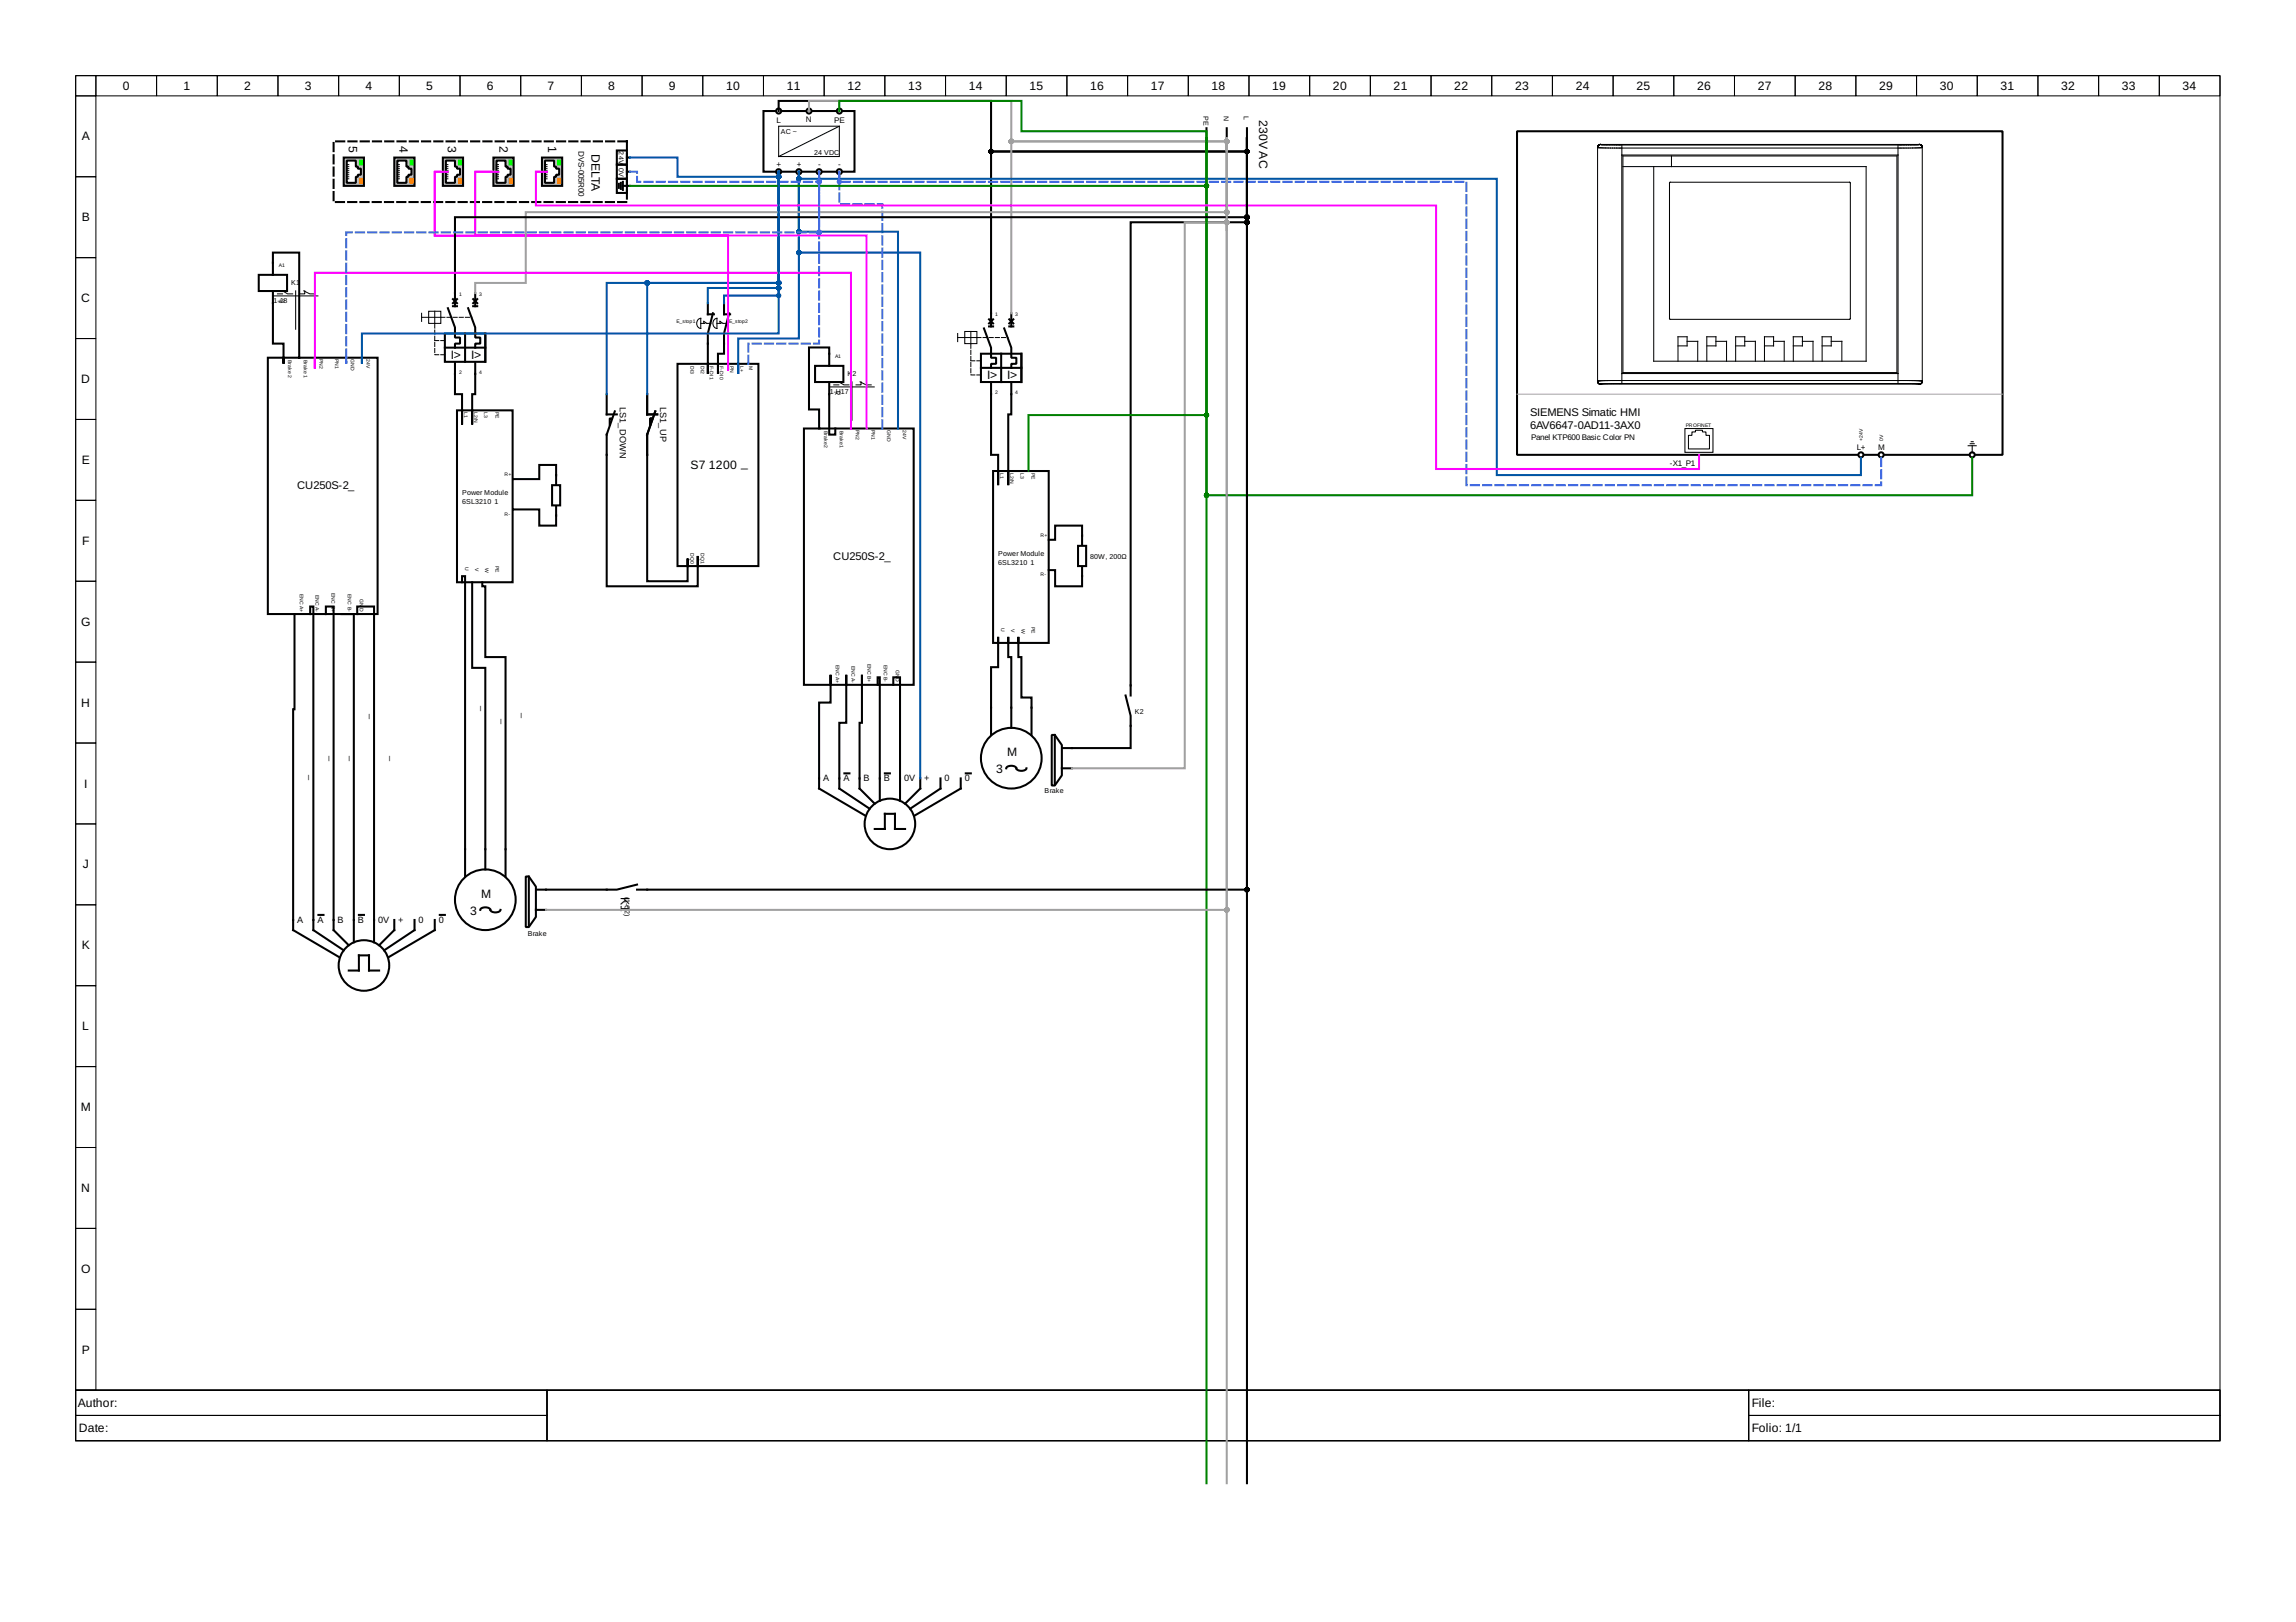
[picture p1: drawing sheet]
<svg xmlns="http://www.w3.org/2000/svg" width="297mm" height="210mm" viewBox="0 0 297 210" stroke-linecap="round" stroke-linejoin="round" font-family="sans-serif">
<defs><g id="words">
<g font-size="1.6">
<text x="15.9" y="11.6">0</text>
<text x="23.7" y="11.6">1</text>
<text x="31.6" y="11.6">2</text>
<text x="39.4" y="11.6">3</text>
<text x="47.3" y="11.6">4</text>
<text x="55.1" y="11.6">5</text>
<text x="63" y="11.6">6</text>
<text x="70.8" y="11.6">7</text>
<text x="78.7" y="11.6">8</text>
<text x="86.5" y="11.6">9</text>
<text x="93.9" y="11.6">10</text>
<text x="101.8" y="11.6">11</text>
<text x="109.6" y="11.6">12</text>
<text x="117.5" y="11.6">13</text>
<text x="125.3" y="11.6">14</text>
<text x="133.2" y="11.6">15</text>
<text x="141" y="11.6">16</text>
<text x="148.9" y="11.6">17</text>
<text x="156.7" y="11.6">18</text>
<text x="164.6" y="11.6">19</text>
<text x="172.4" y="11.6">20</text>
<text x="180.3" y="11.6">21</text>
<text x="188.1" y="11.6">22</text>
<text x="196" y="11.6">23</text>
<text x="203.9" y="11.6">24</text>
<text x="211.7" y="11.6">25</text>
<text x="219.6" y="11.6">26</text>
<text x="227.4" y="11.6">27</text>
<text x="235.3" y="11.6">28</text>
<text x="243.1" y="11.6">29</text>
<text x="251" y="11.6">30</text>
<text x="258.8" y="11.6">31</text>
<text x="266.7" y="11.6">32</text>
<text x="274.5" y="11.6">33</text>
<text x="282.4" y="11.6">34</text>
<text x="162.9" y="15.5" transform="rotate(90 162.9 15.5)">230VAC</text>
<text x="10.6" y="18.2">A</text>
<text x="45.1" y="18.9" transform="rotate(90 45.1 18.9)">5</text>
<text x="51.7" y="18.9" transform="rotate(90 51.7 18.9)">4</text>
<text x="57.9" y="18.9" transform="rotate(90 57.9 18.9)">3</text>
<text x="64.6" y="18.9" transform="rotate(90 64.6 18.9)">2</text>
<text x="70.9" y="18.9" transform="rotate(90 70.9 18.9)">1</text>
<text x="76.5" y="19.9" transform="rotate(90 76.5 19.9)">DELTA</text>
<text x="10.6" y="28.6">B</text>
<text x="10.5" y="39.1">C</text>
<text x="58.3" y="46.4">I&gt;</text>
<text x="61" y="46.4">I&gt;</text>
<text x="10.5" y="49.6">D</text>
<text x="127.7" y="49">I&gt;</text>
<text x="130.3" y="49">I&gt;</text>
<text x="10.6" y="60">E</text>
<text x="89.4" y="60.7">S7</text>
<text x="91.7" y="60.7">1200 _</text>
<text x="10.6" y="70.5">F</text>
<text x="10.5" y="81">G</text>
<text x="10.5" y="91.4">H</text>
<text x="10.9" y="101.9">I</text>
<text x="128.9" y="100.1">3</text>
<text x="130.3" y="97.9">M</text>
<text x="10.7" y="112.4">J</text>
<text x="60.8" y="118.4">3</text>
<text x="62.3" y="116.2">M</text>
<text x="80.3" y="116" transform="rotate(90 80.3 116)">K1</text>
<text x="10.6" y="122.9">K</text>
<text x="10.6" y="133.3">L</text>
<text x="10.4" y="143.8">M</text>
<text x="10.5" y="154.3">N</text>
<text x="10.5" y="164.7">O</text>
<text x="10.6" y="175.2">P</text>
<text x="10.1" y="182.1">Author:</text>
<text x="10.2" y="185.3">Date:</text>
<text x="226.6" y="182.1">File:</text>
<text x="226.6" y="185.3">Folio: 1/1</text>
</g>
<g font-size="1.4">
<text x="198" y="53.9">SIEMENS Simatic HMI</text>
<text x="198" y="55.5">6AV6647-0AD11-3AX0</text>
<text x="38.4" y="63.3">CU250S-2_</text>
<text x="107.8" y="72.5">CU250S-2_</text>
</g>
<g font-size="1.2">
<text x="80.2" y="52.7" transform="rotate(90 80.2 52.7)">LS1_DOWN</text>
<text x="85.4" y="52.7" transform="rotate(90 85.4 52.7)">LS1_UP</text>
<text x="47.6" y="93" transform="rotate(-90 47.6 93)">_</text>
<text x="62" y="92" transform="rotate(-90 62 92)">_</text>
<text x="64.6" y="93.7" transform="rotate(-90 64.6 93.7)">_</text>
<text x="67.2" y="93" transform="rotate(-90 67.2 93)">_</text>
<text x="39.8" y="101" transform="rotate(-90 39.8 101)">_</text>
<text x="42.4" y="98.5" transform="rotate(-90 42.4 98.5)">_</text>
<text x="45" y="98.5" transform="rotate(-90 45 98.5)">_</text>
<text x="50.2" y="98.5" transform="rotate(-90 50.2 98.5)">_</text>
<text x="106.5" y="101.1">A</text>
<text x="109.1" y="101.1">A</text>
<text x="111.7" y="101.1">B</text>
<text x="114.3" y="101.1">B</text>
<text x="117" y="101.1">0V</text>
<text x="119.6" y="101.1">+</text>
<text x="122.2" y="101.1">0</text>
<text x="124.8" y="101.1">0</text>
<text x="38.4" y="119.4">A</text>
<text x="41.1" y="119.4">A</text>
<text x="43.7" y="119.4">B</text>
<text x="46.3" y="119.4">B</text>
<text x="48.9" y="119.4">0V</text>
<text x="51.5" y="119.4">+</text>
<text x="54.2" y="119.4">0</text>
<text x="56.8" y="119.4">0</text>
</g>
<g font-size="1">
<text x="100.5" y="15.9">L</text>
<text x="104.3" y="15.8">N</text>
<text x="107.9" y="15.9">PE</text>
<text x="74.8" y="19.5" transform="rotate(90 74.8 19.5)">DVS-005R00</text>
<text x="100.5" y="21.6">+</text>
<text x="103.1" y="21.6">+</text>
<text x="105.8" y="21.6">-</text>
<text x="108.5" y="21.6">-</text>
<text x="198.1" y="56.9">Panel KTP600 Basic Color PN</text>
<text x="240.2" y="58.2">L+</text>
<text x="243" y="58.2">M</text>
<text x="216" y="60.3">-X1_P1</text>
</g>
<g font-size=".9">
<text x="101" y="17.4">AC ~</text>
<text x="155.7" y="15" transform="rotate(90 155.7 15)">PE</text>
<text x="158.3" y="15" transform="rotate(90 158.3 15)">N</text>
<text x="160.9" y="15" transform="rotate(90 160.9 15)">L</text>
<text x="80.1" y="19.6" transform="rotate(90 80.1 19.6)">24V 0V</text>
<text x="105.3" y="20">24 VDC</text>
<text x="35.4" y="39.2">1-J8</text>
<text x="37.7" y="36.9">K1</text>
<text x="107.3" y="51">1-H17</text>
<text x="109.6" y="48.6">K</text>
<text x="110.3" y="48.6">2</text>
<text x="59.8" y="64.1">Power Module</text>
<text x="59.8" y="65.3">6SL3210</text>
<text x="64" y="65.3">1</text>
<text x="129.1" y="71.9">Power Module</text>
<text x="129.1" y="73.1">6SL3210</text>
<text x="133.3" y="73.1">1</text>
<text x="141" y="72.3">80W, 200Ω</text>
<text x="146.8" y="92.4">K2</text>
<text x="135.2" y="102.6">Brake</text>
<text x="80.8" y="116" transform="rotate(90 80.8 116)">(1-C</text>
<text x="80.8" y="117.7" transform="rotate(90 80.8 117.7)">2)</text>
<text x="68.3" y="121.1">Brake</text>
</g>
<g font-size=".7">
<text x="36.1" y="34.6">A1</text>
<text x="36.1" y="39.3">A2</text>
<text x="59.4" y="38.3">1</text>
<text x="62" y="38.3">3</text>
<text x="87.5" y="41.8">E_stop1</text>
<text x="94.3" y="41.8">E_stop2</text>
<text x="128.7" y="40.9">1</text>
<text x="131.4" y="40.9">3</text>
<text x="37.3" y="46.6" transform="rotate(90 37.3 46.6)">Brake2</text>
<text x="39.3" y="46.6" transform="rotate(90 39.3 46.6)">Brake1</text>
<text x="41.3" y="46.5" transform="rotate(90 41.3 46.5)">PN2</text>
<text x="43.4" y="46.5" transform="rotate(90 43.4 46.5)">PN1</text>
<text x="45.4" y="46.5" transform="rotate(90 45.4 46.5)">GND</text>
<text x="47.4" y="46.5" transform="rotate(90 47.4 46.5)">24V</text>
<text x="89.4" y="47.3" transform="rotate(90 89.4 47.3)">DI3</text>
<text x="90.7" y="47.3" transform="rotate(90 90.7 47.3)">DI2</text>
<text x="91.8" y="47.3" transform="rotate(90 91.8 47.3)">F-DI1</text>
<text x="93.1" y="47.3" transform="rotate(90 93.1 47.3)">F-DI0</text>
<text x="94.5" y="47.3" transform="rotate(90 94.5 47.3)">PN</text>
<text x="95.8" y="47.3" transform="rotate(90 95.8 47.3)">L+</text>
<text x="96.9" y="47.3" transform="rotate(90 96.9 47.3)">M</text>
<text x="108.1" y="46.3">A1</text>
<text x="59.4" y="48.4">2</text>
<text x="60" y="53.4" transform="rotate(90 60 53.4)">L1</text>
<text x="61.3" y="53.4" transform="rotate(90 61.3 53.4)">L2/N</text>
<text x="62" y="48.4">4</text>
<text x="62.7" y="53.4" transform="rotate(90 62.7 53.4)">L3</text>
<text x="64.1" y="53.4" transform="rotate(90 64.1 53.4)">PE</text>
<text x="108.1" y="51.1">A2</text>
<text x="128.7" y="51">2</text>
<text x="131.4" y="51">4</text>
<text x="106.6" y="55.8" transform="rotate(90 106.6 55.8)">Brake2</text>
<text x="108.7" y="55.8" transform="rotate(90 108.7 55.8)">Brake1</text>
<text x="110.7" y="55.6" transform="rotate(90 110.7 55.6)">PN2</text>
<text x="112.7" y="55.6" transform="rotate(90 112.7 55.6)">PN1</text>
<text x="114.8" y="55.6" transform="rotate(90 114.8 55.6)">GND</text>
<text x="116.8" y="55.6" transform="rotate(90 116.8 55.6)">24V</text>
<text x="218.1" y="55.2">PROFINET</text>
<text x="241" y="57" transform="rotate(-90 241 57)">+24V</text>
<text x="243.6" y="57" transform="rotate(-90 243.6 57)">0V</text>
<text x="65.3" y="61.6">R+</text>
<text x="129.4" y="61.2" transform="rotate(90 129.4 61.2)">L1</text>
<text x="130.7" y="61.2" transform="rotate(90 130.7 61.2)">L2/N</text>
<text x="132" y="61.2" transform="rotate(90 132 61.2)">L3</text>
<text x="133.4" y="61.2" transform="rotate(90 133.4 61.2)">PE</text>
<text x="65.3" y="66.7">R-</text>
<text x="89.4" y="71.6" transform="rotate(90 89.4 71.6)">DQ0</text>
<text x="90.7" y="71.6" transform="rotate(90 90.7 71.6)">DQ1</text>
<text x="134.6" y="69.5">R+</text>
<text x="38.8" y="76.8" transform="rotate(90 38.8 76.8)">ENC A+</text>
<text x="40.8" y="77" transform="rotate(90 40.8 77)">ENC A-</text>
<text x="42.9" y="76.8" transform="rotate(90 42.9 76.8)">ENC B+</text>
<text x="45" y="76.9" transform="rotate(90 45 76.9)">ENC B-</text>
<text x="46.6" y="77.6" transform="rotate(90 46.6 77.6)">GN</text>
<text x="60.2" y="73.4" transform="rotate(90 60.2 73.4)">U</text>
<text x="61.5" y="73.5" transform="rotate(90 61.5 73.5)">V</text>
<text x="62.8" y="73.5" transform="rotate(90 62.8 73.5)">W</text>
<text x="64.1" y="73.3" transform="rotate(90 64.1 73.3)">PE</text>
<text x="134.6" y="74.6">R-</text>
<text x="46.6" y="78.6" transform="rotate(90 46.6 78.6)">D</text>
<text x="129.5" y="81.2" transform="rotate(90 129.5 81.2)">U</text>
<text x="130.8" y="81.4" transform="rotate(90 130.8 81.4)">V</text>
<text x="132.1" y="81.4" transform="rotate(90 132.1 81.4)">W</text>
<text x="133.4" y="81.1" transform="rotate(90 133.4 81.1)">PE</text>
<text x="108.1" y="86" transform="rotate(90 108.1 86)">ENC A+</text>
<text x="110.2" y="86.1" transform="rotate(90 110.2 86.1)">ENC A-</text>
<text x="112.3" y="85.9" transform="rotate(90 112.3 85.9)">ENC B+</text>
<text x="114.3" y="86.1" transform="rotate(90 114.3 86.1)">ENC B-</text>
<text x="115.9" y="86.7" transform="rotate(90 115.9 86.7)">GND</text>
</g>
</g></defs>
<g fill="none" stroke="#000" stroke-width=".13">
<path d="M9.8 9.8h277.4v170.1h-277.4zM9.8 9.8h2.6v2.6h-2.6zM9.8 12.4h2.6v10.5h-2.6zM12.4 9.8h7.9v2.6h-7.9zM20.3 9.8h7.8v2.6h-7.8zM28.1 9.8h7.9v2.6h-7.9zM36 9.8h7.8v2.6h-7.8zM43.8 9.8h7.9v2.6h-7.9zM51.7 9.8h7.8v2.6h-7.8zM59.5 9.8h7.9v2.6h-7.9zM67.4 9.8h7.8v2.6h-7.8zM75.2 9.8h7.9v2.6h-7.9z"/>
<path d="M83.1 9.8h7.8v2.6h-7.8zM90.9 9.8h7.9v2.6h-7.9zM98.8 9.8h7.8v2.6h-7.8zM106.6 9.8h7.9v2.6h-7.9zM114.5 9.8h7.8v2.6h-7.8zM122.3 9.8h7.9v2.6h-7.9zM130.2 9.8h7.8v2.6h-7.8zM138 9.8h7.9v2.6h-7.9zM145.9 9.8h7.8v2.6h-7.8zM153.7 9.8h7.9v2.6h-7.9zM161.6 9.8h7.8v2.6h-7.8zM169.4 9.8h7.9v2.6h-7.9z"/>
<path d="M177.3 9.8h7.8v2.6h-7.8zM185.1 9.8h7.9v2.6h-7.9zM193 9.8h7.8v2.6h-7.8zM200.8 9.8h7.9v2.6h-7.9zM208.7 9.8h7.8v2.6h-7.8zM216.5 9.8h7.9v2.6h-7.9zM224.4 9.8h7.8v2.6h-7.8zM232.2 9.8h7.9v2.6h-7.9zM240.1 9.8h7.8v2.6h-7.8zM247.9 9.8h7.9v2.6h-7.9zM255.8 9.8h7.9v2.6h-7.9zM263.7 9.8h7.8v2.6h-7.8z"/>
<path d="M271.5 9.8h7.9v2.6h-7.9zM279.4 9.8h7.8v2.6h-7.8zM9.8 22.9h2.6v10.4h-2.6zM9.8 33.3h2.6v10.5h-2.6zM9.8 43.8h2.6v10.5h-2.6zM9.8 54.3h2.6v10.4h-2.6zM9.8 64.7h2.6v10.5h-2.6zM9.8 75.2h2.6v10.5h-2.6zM9.8 85.7h2.6v10.5h-2.6zM9.8 96.2h2.6v10.4h-2.6zM9.8 106.6h2.6v10.5h-2.6zM9.8 117.1h2.6v10.5h-2.6z"/>
<path d="M9.8 127.6h2.6v10.4h-2.6zM9.8 138h2.6v10.5h-2.6zM9.8 148.5h2.6v10.5h-2.6zM9.8 159h2.6v10.4h-2.6zM9.8 169.4h2.6v10.5h-2.6zM9.8 179.9h277.4v6.5h-277.4zM9.8 179.9h61v3.3h-61zM70.8 179.9h155.4v6.5h-155.4zM226.2 179.9h61v3.3h-61zM9.8 183.2h61v3.2h-61zM226.2 183.2h61v3.2h-61z"/>
</g>
<g fill="none" stroke="#000" stroke-width=".26">
<path d="M156.1 16.6v1.3M158.7 16.6v1.3M161.3 16.6v1.3M140 69.3v5.3M128.2 91.6v3.5M130.2 99.4a.81 .81 0 0 1 1.4 .2 .91 .91 0 0 0 1.2-.2M130.8 91.6v2.6M133.4 91.6v3.5"/>
<circle cx="130.8" cy="98.1" r="3.9"/>
</g>
<path d="M139.5 70.6h1v2.7h-1z" fill-rule="evenodd" fill="#fff" stroke="#000" stroke-width=".26"/>
<g fill="none" stroke="#000" stroke-width=".26">
<path d="M98.8 14.4h11.7v7.8h-11.7zM33.5 35.6h3.6v2.1h-3.6zM35.3 34v1.6M35.3 37.7v1.5M105.4 47.3h3.7v2.1h-3.7zM107.3 45.8v1.5M107.3 49.4v1.6M136.1 95.1h.4l.9 1.3v3.9l-.9 1.4h-.4zM136.5 95.1v6.4M137.4 99.4h1.3M137.5 96.8h1.2M145.6 90l.7 2.6v1.3"/>
<path d="M146.3 88.7v1.3M68 113.4h.4l.9 1.3v4l-.9 1.3h-.4zM68.4 113.4v6.4M69.3 117.7h1.3M69.5 115.1h1.1"/>
</g>
<path d="M35.4 38.3h5.7M35.9 38h.6M36.5 37.6l.7 .4h.7M38.3 37.6v5M39.3 37.6l.8 .4h.6M39.4 37.6v.4h-.6M107.3 50.1h5.8M107.9 49.8h.6M108.5 49.4l.7 .4h.6M110.2 49.4v5M111.3 49.4l.8 .4h.6M111.4 49.4v.4h-.7" fill="none" stroke="#000" stroke-width=".13"/>
<g fill="#fff" stroke="#000" stroke-width=".26">
<circle cx="108.6" cy="14.4" r=".33"/>
<circle cx="104.7" cy="14.4" r=".33"/>
<circle cx="100.7" cy="22.2" r=".33"/>
<circle cx="108.6" cy="22.2" r=".33"/>
<circle cx="103.4" cy="22.2" r=".33"/>
<circle cx="106" cy="22.2" r=".33"/>
</g>
<path d="M100.7 16.3h7.9v4h-7.9zM108.6 16.3l-7.9 4" fill="none" stroke="#000" stroke-width=".13"/>
<circle cx="100.7" cy="14.4" r=".33" fill="#fff" stroke="#000" stroke-width=".26"/>
<g fill="none" stroke="#000" stroke-width=".26">
<path d="M91.6 39.2v1.5h.8M93.7 39.2v1.5h.8M78.5 51v2.6h1.3M79.1 54.2h-.2v.7M79.5 53.2l-1 3v2.7M83.7 51v2.6h1.3M84.4 54.2h-.3v.7M84.8 53.2l-1.1 3v2.7M87.6 47.1h10.5v26.2h-10.5zM92.2 40.5l-.6 2.7v1.3M94.3 40.5l-.6 2.7v1.3M104 55.5h14.2v33.1h-14.2z"/>
<path d="M126.9 45.8h5.2v3.6h-5.2zM126.9 47.6h5.2M127.3 42.5l.9 2.5v1.3h.7v.8h-.7v.5M128 41.3l.5 .5M128 42.2h.5M128.2 40.5v1.7M128.2 49.6v1.4M128.5 41.3l-.5 .5M129.5 45.8v3.6M129.9 42.5l.9 2.5v1.3h.7v.8h-.7v.5M130.6 41.3l.5 .5M130.6 42.2h.5"/>
<path d="M130.8 40.5v1.7M130.8 49.6v1.4M131.1 41.3l-.5 .5M132.1 45.8v3.6M240.4 58.9h-44.1v-41.9h62.8v41.9h-3.6M241.1 58.9h1.9M243.8 58.9h11M128.5 61h7.2v22.2h-7.2zM82.4 114.5l-2.6 .6h-1.3M82.4 115.1h1.3M106 100.7v1.3l6 3.6M108.6 100.7v1.3l3.9 2.7"/>
<path d="M109.2 100.1h.7M111.2 100.7v1.3l2 2M113.2 107.3h1.3v-2h1.3v2h1.3M113.8 100.7v2.9M114.5 100.1h.6M116.4 100.7v2.9M119.1 100.7v1.3l-2 2M121.7 100.7v1.3l-4 2.7M124.3 100.7v1.3l-6 3.6M124.9 100.1h.7"/>
<circle cx="240.8" cy="58.9" r=".33"/>
<circle cx="243.4" cy="58.9" r=".33"/>
<circle cx="255.1" cy="58.9" r=".33"/>
<circle cx="115.1" cy="106.6" r="3.3"/>
</g>
<g fill="none" stroke="#000" stroke-width=".13">
<path d="M206.7 19.1h.1M206.7 19v30.4M206.7 19h.1M206.7 19.1l2.6 .1h36.7l2.6-.1M206.7 18.9h.1M206.8 18.9h-.1M206.8 18.8v.1M206.8 18.8h.1M206.9 18.8h-.1M206.9 18.8h.1M206.9 18.7h.1M207 18.7h-.1"/>
<path d="M207 18.7h.1M207 18.7h41.3M207.1 18.7h-.1M207.1 18.7h.1M209.8 18.8v30.8M245.5 18.8v30.8M248.3 18.7l-1.9 .1-39.3-.1M248.3 18.7h.1M248.4 18.7h.1M248.5 18.7h.1M248.5 18.7v.1M248.5 18.8h.1"/>
<path d="M248.6 18.8h.1M248.6 18.8v.1M248.6 18.9h.1M248.7 18.9h.1M248.7 19.1h-.1M248.7 18.9v.1M248.7 19h.1M248.7 19.1h.1M248.7 19v30.4M209.8 20.1h35.8M210 20.2h35.4v28h-35.4zM210 21.6h31.4v25.1h-27.5v-25.1"/>
<path d="M216 23.6h23.3v17.7h-23.3zM216.2 20.2v1.4M90.3 41.4l.4-.2v1.3a.68 .68 0 0 1-.4-1.1zM91.1 41.8v-.2l.3 .2M92.4 41.4l.4-.2v1.3a.68 .68 0 0 1-.4-1.1zM93.1 41.8v-.2l.4 .2M123.9 43.7h2.5M123.9 43.2v1M124.8 42.9h1.6v1.6h-1.6zM125.6 42.9v1.6M206.7 49.4h.1M206.7 49.3h.1"/>
<path d="M206.7 49.5h.1M206.7 49.3l39.8-.1 2.2 .1M206.7 49.5l.1 .1M206.8 49.5h.1M206.8 49.6h.1M206.9 49.6h.1M206.9 49.6v.1M206.9 49.7h.1M207 49.7h.1M207 49.7h41.4M207.1 49.7h.1M207.1 49.7l1.8-.1 39.3 .1"/>
<path d="M209.8 48.3h35.8M217.1 44.8h1.2v-1.2h-1.2v3.1M218 55.5h3.6v3h-3.6zM218.3 44.2h1.3v2.5M218.4 56.3h.5v-.4h.4v-.2h.9v.2h.5v.4h.5v1.8h-2.8zM220.8 44.8h1.2v-1.2h-1.2v3.1M222 44.2h1.4v2.5M224.5 44.8h1.2v-1.2h-1.2v3.1M225.7 44.2h1.4v2.5M228.3 44.8h1.2v-1.2h-1.2v3.1M229.5 44.2h1.3v2.5M232 44.8h1.2v-1.2h-1.2v3.1"/>
<path d="M233.2 44.2h1.4v2.5M235.7 44.8h1.2v-1.2h-1.2v3.1M236.9 44.2h1.4v2.5M248.3 49.7h.1M248.4 49.7h.1M248.5 49.7h-.1M248.5 49.7h.1M248.5 49.6v.1M248.5 49.6h.1M248.6 49.6h-.1M248.6 49.6h.1M248.6 49.5h.1"/>
<path d="M248.7 49.5h-.1M248.7 49.5l-.1 .1M248.7 49.4v.1M248.7 49.4h.1M248.7 49.3h.1M254.6 57.7h1.1M254.9 57.4h.5M255 57.2h.3M255.1 57.7v.9"/>
</g>
<path d="M90.7 41.8h1.3M92.8 41.8h1.3M126.4 43.7h4M126.9 48.5h-1.3v-4M126.9 46.7h-1.3" fill="none" stroke="#000" stroke-width=".13" stroke-dasharray=".5 .3"/>
<path d="M196.3 51h62.8" fill="none" stroke="#a0a0a4" stroke-width=".13"/>
<path d="M63.8 20.4h2.7v3.7h-2.7z" fill-rule="evenodd" fill="#c0c0c0" stroke="#000" stroke-width=".26"/>
<path d="M79.8 23.1h1.3v1.9h-1.3zM79.8 21.3h1.3v1.8h-1.3z" fill="none" stroke="#000" stroke-width=".26"/>
<g fill="#c0c0c0" stroke="#000" stroke-width=".26">
<path d="M51 20.4h2.6v3.7h-2.6z" fill-rule="evenodd"/>
<path d="M70.1 20.4h2.6v3.7h-2.6z" fill-rule="evenodd"/>
<path d="M57.3 20.4h2.6v3.7h-2.6z" fill-rule="evenodd"/>
<path d="M44.5 20.4h2.6v3.7h-2.6z" fill-rule="evenodd"/>
</g>
<g fill="#fff" stroke="#000" stroke-width=".26">
<path d="M57.7 20.8h1.2v.8h.2v.2h.4v.8h-.4v.3h-.2v.8h-1.2z" fill-rule="evenodd"/>
<path d="M70.5 20.8h1.2v.8h.2v.2h.4v.8h-.4v.3h-.2v.8h-1.2z" fill-rule="evenodd"/>
<path d="M64.2 20.8h1.2v.8h.3v.2h.4v.8h-.4v.3h-.3v.8h-1.2z" fill-rule="evenodd"/>
</g>
<path d="M64.2 22.1h.3M70.5 22.1h.3" fill="none" stroke="#000" stroke-width=".13"/>
<path d="M44.9 20.8h1.1v.8h.3v.2h.4v.8h-.4v.3h-.3v.8h-1.1z" fill-rule="evenodd" fill="#fff" stroke="#000" stroke-width=".26"/>
<path d="M57.7 22.1h.2M64.2 21.8h.3M70.5 21.8h.3" fill="none" stroke="#000" stroke-width=".13"/>
<path d="M51.4 20.8h1.2v.8h.2v.2h.4v.8h-.4v.3h-.2v.8h-1.2z" fill-rule="evenodd" fill="#fff" stroke="#000" stroke-width=".26"/>
<g fill="none" stroke="#000" stroke-width=".13">
<path d="M44.9 21.8h.2M44.9 22.1h.2M44.9 21.6h.2M44.9 21.3h.2M44.9 22.4h.2M44.9 22.6h.2M44.9 22.9h.2M44.9 23.1h.2M51.4 21.8h.3M51.4 22.1h.3M51.4 21.6h.3M51.4 21.3h.3"/>
<path d="M51.4 22.4h.3M51.4 22.6h.3M51.4 22.9h.3M51.4 23.1h.3M57.7 21.8h.2M57.7 21.6h.2M57.7 21.3h.2M57.7 22.4h.2M57.7 22.6h.2M57.7 22.9h.2M57.7 23.1h.2M64.2 21.6h.3"/>
<path d="M64.2 21.3h.3M64.2 22.4h.3M64.2 22.6h.3M64.2 22.9h.3M64.2 23.1h.3M70.5 21.6h.3M70.5 21.3h.3M70.5 22.4h.3M70.5 22.6h.3M70.5 22.9h.3M70.5 23.1h.3M54.5 41.1h2.5"/>
<path d="M54.5 40.5v1.1M55.5 40.3h1.5v1.5h-1.5zM56.2 40.3v1.5"/>
</g>
<g fill="#ff8000" stroke="#ff8000" stroke-width=".26">
<path d="M65.9 23.1h.3v.6h-.3z" fill-rule="evenodd"/>
<path d="M59.4 23.1h.2v.6h-.2z" fill-rule="evenodd"/>
<path d="M72.2 23.1h.3v.6h-.3z" fill-rule="evenodd"/>
<path d="M46.6 23.1h.2v.6h-.2z" fill-rule="evenodd"/>
<path d="M53.1 23.1h.3v.6h-.3z" fill-rule="evenodd"/>
</g>
<g fill="#0f0" stroke="#0f0" stroke-width=".26">
<path d="M72.2 20.8h.3v.5h-.3z" fill-rule="evenodd"/>
<path d="M59.4 20.8h.2v.5h-.2z" fill-rule="evenodd"/>
<path d="M65.9 20.8h.3v.5h-.3z" fill-rule="evenodd"/>
<path d="M53.1 20.8h.3v.5h-.3z" fill-rule="evenodd"/>
<path d="M46.6 20.8h.2v.5h-.2z" fill-rule="evenodd"/>
</g>
<path d="M43.2 18.3h37.9v7.8h-37.9z" fill="none" stroke="#000" stroke-width=".26" stroke-dasharray="1.1 .5"/>
<g fill="none" stroke="#000" stroke-width=".26">
<path d="M79.8 19.5h1.3v1.8h-1.3zM57.9 39.9l1 2.5v1.3h.6v.8h-.6v.5M58.6 38.7l.5 .5M58.6 39.6h.5M58.9 37.9v1.7M59.1 38.7l-.5 .5M60.6 39.9l.9 2.5v1.3h.6v.8h-.6v.5M61.2 38.7l.5 .5M61.2 39.6h.5M61.5 37.9v1.7M61.7 38.7l-.5 .5M80.1 23.8v.5"/>
<path d="M80.3 23.7v.7M80.6 24.1h.4M80.6 23.5v1.1M81.1 24.1h.4M81.1 20.4h.4M81.1 22.2h.4M34.7 46.3h14.2v33.2h-14.2zM57.6 43.2h5.2v3.6h-5.2zM57.6 45h5.2M58.9 47v1.4M59.1 53.1h7.2v22.2h-7.2zM60.2 43.2v3.6"/>
<path d="M61.5 47v1.4M62.8 43.2v3.6M71.9 61.5v5.2M37.9 119.1v1.3l6 3.5M40.5 119.1v1.3l4 2.6M41.2 118.4h.6M43.2 119.1v1.3l1.9 1.9M45.8 119.1v2.8M46.4 118.4h.7M48.4 119.1v2.8M51 119.1v1.3l-2 1.9M53.6 119.1v1.3l-3.9 2.6"/>
<path d="M56.2 119.1v1.3l-6 3.5M56.9 118.4h.7M60.2 109.9v3.5M62.1 117.7a.81 .81 0 0 1 1.4 .2 .91 .91 0 0 0 1.2-.2M62.8 109.9v2.6M65.4 109.9v3.5M45.1 125.6h1.3v-2h1.3v2h1.3"/>
<circle cx="62.8" cy="116.4" r="3.9"/>
<circle cx="47.1" cy="124.9" r="3.3"/>
</g>
<path d="M57 41.1h4M57.6 45.9h-1.4v-4.1M57.6 44.1h-1.4" fill="none" stroke="#000" stroke-width=".13" stroke-dasharray=".5 .3"/>
<path d="M71.4 62.8h1.1v2.6h-1.1z" fill-rule="evenodd" fill="#fff" stroke="#000" stroke-width=".26"/>
<path d="M104.7 14.4v-1.3h26.1v5.2h27.9v1.3v-1.7M158.7 17.9v174M158.7 17.9v12v-1.1h-5.4v70.6h-14.6M158.7 17.9v1.7v-1.3h-27.9v22.2M158.7 17.9v9.6h-90.7v9.1h-6.5v1.3M158.7 17.9v99.8h-88.1" fill="none" stroke="#a0a0a0" stroke-width=".26"/>
<path d="M108.6 14.4v-1.3h23.5v3.9h24v2.6v-1.7M156.1 17.9v174M156.1 17.9v35.8h-23v7.3M156.1 17.9v46.2h99v-4.8M156.1 17.9v6.2h-74.6" fill="none" stroke="#008000" stroke-width=".26"/>
<g fill="none" stroke="#000" stroke-width=".26">
<path d="M100.7 14.4v-1.3h27.5v6.5h33.1v-1.7M161.3 17.9v174M161.3 17.9v11.3v-.4h-15v59.9M161.3 17.9v1.7h-33.1v20.9M161.3 17.9v10.2h-102.4v9.8M161.3 17.9v97.2h-77.6M35.3 34v-1.3h3.4v13.7v-.1M35.3 39.2v5.3h1.4v2.6v-.8M58.9 48.4v2.6h.9v3.9v-1.8M61.5 48.4v2.6h-.4v3.9v-1.8M78.5 58.9v17h11.8v-4v1.4M83.7 58.9v16.3h5.3v-2.9v1"/>
<path d="M91.6 44.5v3.9v-1.3M93.7 44.5v1.3h-.8v2.6v-1.3M107.3 51v5.2h.8v-.7M107.3 45.8v-.8h-2.6v8h1.3v2.5M128.2 51v7.9h.9v3.9v-1.8M130.8 51v2.6h-.4v9.2v-1.8M38.1 79.5v12.3h-.2v27.3M40.1 79.5v-1h.4v40.6M42.2 79.5v-1h1v40.6M44.2 79.5h1.6v39.6M46.2 79.5v-1h2.2v40.6M59.8 75.3v-.7h.4v35.3"/>
<path d="M61.1 75.3v11.1h1.7v23.5M62.4 75.3v.6h.4v9.1h2.6v24.9M66.3 65.9h3.5v2.1h2.1v-1.3M71.9 61.5v-1.3h-2.1v1.8h-3.5M135.7 73.8h.8v2.1h3.5v-1.3M140 69.3v-1.3h-3.5v1.9h-.8M107.5 88.6v-1.3v3.6h-1.5v9.8M109.5 88.6v-1.3v6.2h-.9v7.2M111.5 88.6v-1.3v6.2h-.3v7.2M113.5 88.6v-1h.3v13.1M115.6 88.6v-1h.8v13.1M129.1 83.2v-.8v3.9h-.9v5.3"/>
<path d="M130.4 83.2v-.8v2.6h.4v6.6M131.7 83.2v-.8v2.6h.4v5.3h1.3v1.3M146.3 93.9v2.9h-7.6M70.6 115.1h7.9"/>
</g>
<g fill="#000" stroke="#000" stroke-width=".26">
<circle cx="128.2" cy="19.6" r=".2"/>
<circle cx="161.3" cy="19.6" r=".2"/>
<circle cx="161.3" cy="28.8" r=".2"/>
<circle cx="161.3" cy="28.1" r=".2"/>
<circle cx="161.3" cy="115.1" r=".2"/>
</g>
<g fill="#a0a0a0" stroke="#a0a0a0" stroke-width=".26">
<circle cx="158.7" cy="28.8" r=".2"/>
<circle cx="130.8" cy="18.3" r=".2"/>
<circle cx="158.7" cy="18.3" r=".2"/>
<circle cx="158.7" cy="27.5" r=".2"/>
<circle cx="158.7" cy="117.7" r=".2"/>
</g>
<path d="M81.5 20.4h6.1v2.5h13.1v.6v-1.3M100.7 22.2v14.4h-17v14.4M100.7 22.2v16.1h-7v.9M100.7 22.2v15.1h-9.1v1.9M100.7 22.2v14.4h-22.2v14.4M100.7 22.2v21h-53.9v3.9v-.8M103.4 22.2v21.6h-7.9v4.6v-1.3M103.4 22.2v10.5h15.7v68M103.4 22.2v7.8h12.8v25.5M103.4 22.2v1.3v-.4h90.2v38.4h47.2v-2.2" fill="none" stroke="#0055a4" stroke-width=".26"/>
<path d="M81.5 22.2h.9v1.3h23.6v-1.3M44.8 46.3v.8v-17h61.2v-7.9M96.8 47.1v-2.6h9.2v-22.3M114.1 55.5v-29.1h-5.5v-4.2M243.4 59.3v3.5h-53.7v-39.3h-81.1v-1.3" fill="none" stroke="#4169e1" stroke-width=".26" stroke-dasharray="1.1 .5"/>
<g fill="#008000" stroke="#008000" stroke-width=".26">
<circle cx="156.1" cy="53.7" r=".2"/>
<circle cx="156.1" cy="64.1" r=".2"/>
<circle cx="156.1" cy="24.1" r=".2"/>
</g>
<g fill="#0055a4" stroke="#0055a4" stroke-width=".26">
<circle cx="83.7" cy="36.6" r=".2"/>
<circle cx="100.7" cy="36.6" r=".2"/>
<circle cx="100.7" cy="38.3" r=".2"/>
<circle cx="100.7" cy="37.3" r=".2"/>
<circle cx="103.4" cy="32.7" r=".2"/>
<circle cx="103.4" cy="30" r=".2"/>
<circle cx="103.4" cy="23.1" r=".2"/>
<circle cx="100.7" cy="22.9" r=".2"/>
</g>
<g fill="#4169e1" stroke="#4169e1" stroke-width=".26">
<circle cx="108.6" cy="23.5" r=".2"/>
<circle cx="106" cy="23.5" r=".2"/>
<circle cx="106" cy="30.1" r=".2"/>
</g>
<path d="M57.9 22.2h-1.7v8.3h38v17.5v-.9M64.5 22.2h-3v8.3h50.6v25M70.8 22.2h-1.5v4.4h116.5v34.1h34v-1.8M40.7 46.3v1.4v-12.4h69.4v20.3v-.1" fill="none" stroke="#f0f" stroke-width=".26"/>
<use href="#words"/>
</svg>
